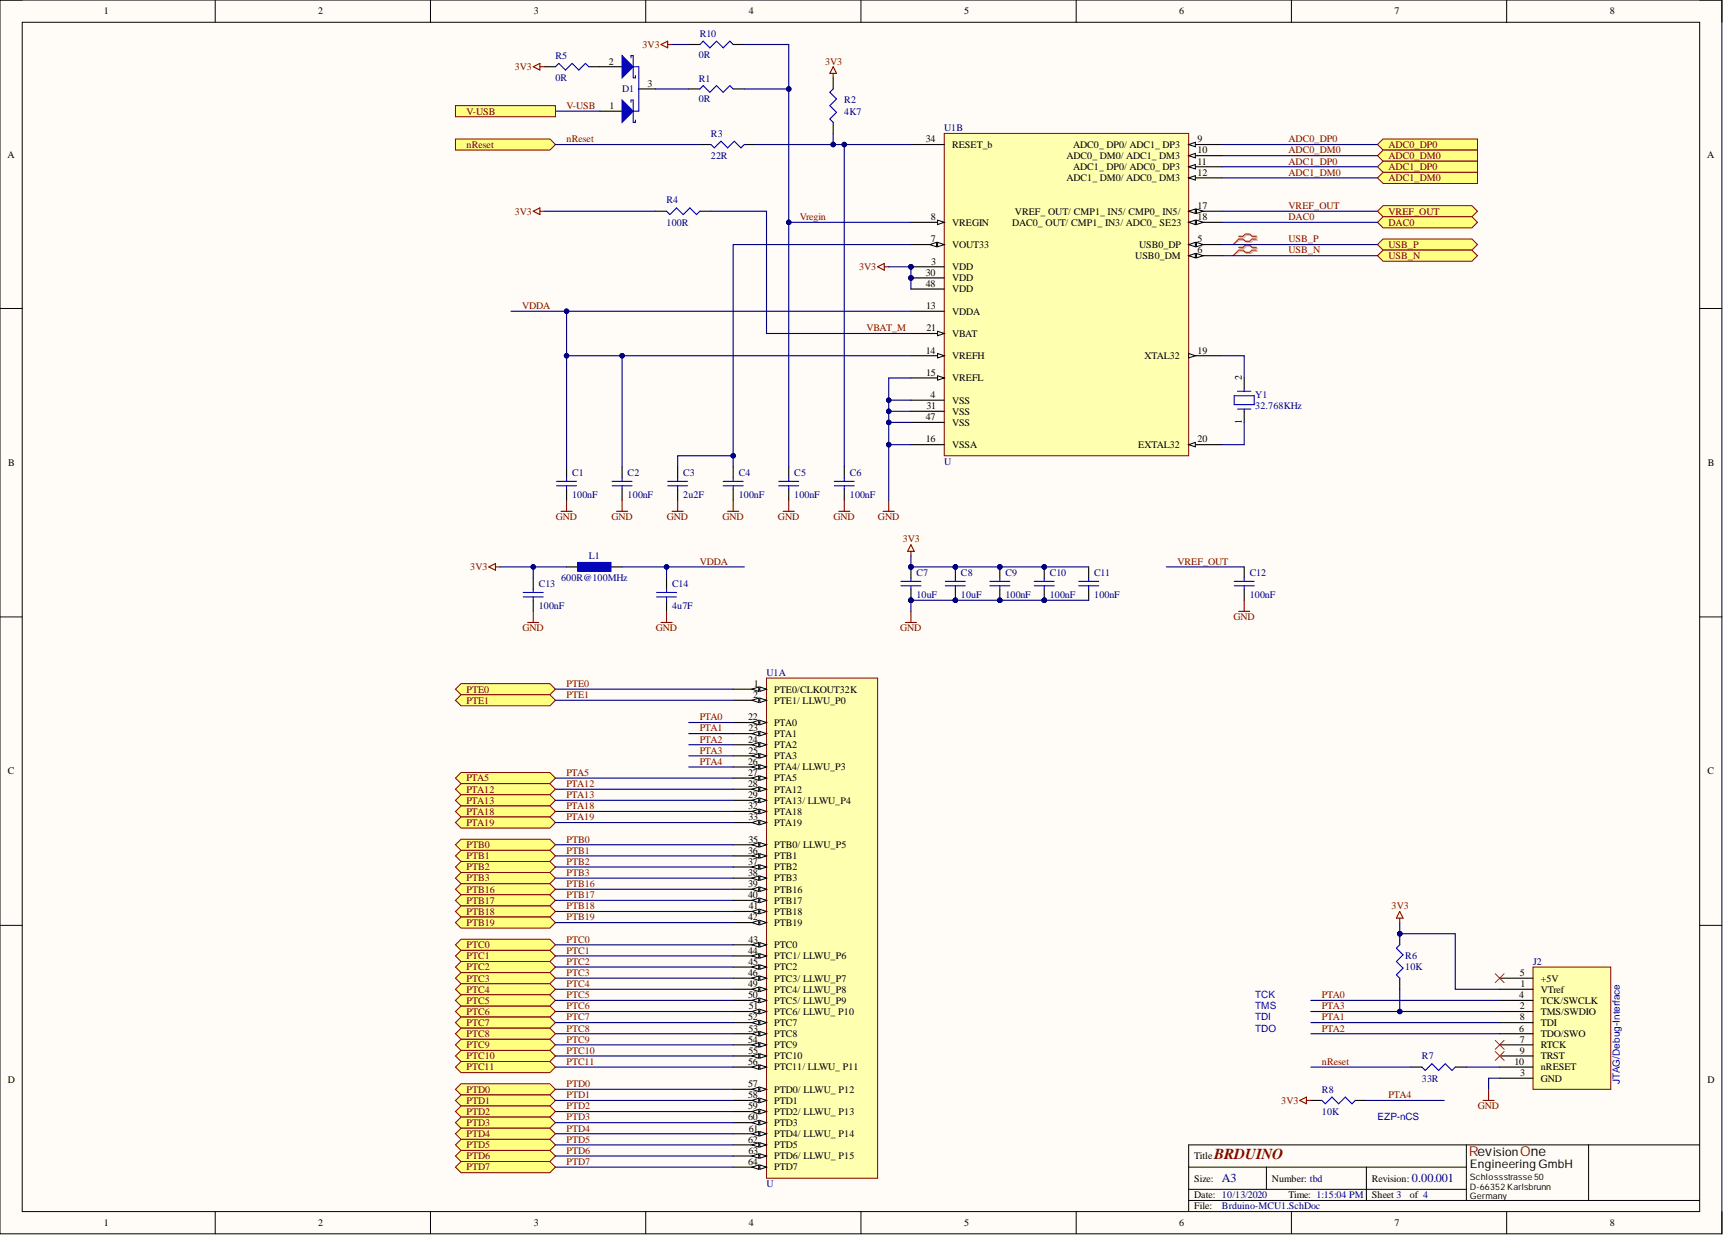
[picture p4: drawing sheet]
<svg xmlns="http://www.w3.org/2000/svg" width="393mm" height="282mm" viewBox="0 0 393 282" stroke-linecap="round" stroke-linejoin="round" font-family="sans-serif">
<defs><g id="words">
<text font-size="3.5" fill="#800000" x="277.2" y="264.6">BRDUINO</text>
<g font-size="3.1" fill="#f00">
<text x="335.4" y="263.9">Rev</text>
<text x="347" y="263.8">One</text>
</g>
<g font-size="2.8" fill="#000080">
<text x="279" y="269.8">A3</text>
<text x="322.3" y="269.8">0.00.001</text>
</g>
<g font-size="2.7">
<text x="340.8" y="263.9">ision</text>
<text x="335.5" y="266.5">Engineering GmbH</text>
</g>
<g font-size="2.3">
<text x="23.7" y="3.3">1</text>
<text x="72.6" y="3.3">2</text>
<text x="121.9" y="3.3">3</text>
<text x="170.9" y="3.3">4</text>
<text x="220.1" y="3.3">5</text>
<text x="269.2" y="3.3">6</text>
<text x="318.4" y="3.3">7</text>
<text x="367.5" y="3.3">8</text>
<text x="139" y="14.7">2</text>
<text x="147.9" y="19.8">3</text>
<text x="139.1" y="24.9">1</text>
<text x="1.7" y="35.9">A</text>
<text x="211.3" y="32.5">34</text>
<text x="217.3" y="33.7">RESET_b</text>
<text x="245" y="33.7">ADC0_ DP0/ ADC1_ DP3</text>
<text x="273.4" y="32.5">9</text>
<text x="273.4" y="35">10</text>
<text x="389.7" y="35.9">A</text>
<text x="243.5" y="36.3">ADC0_ DM0/ ADC1_ DM3</text>
<text x="243.5" y="41.4">ADC1_ DM0/ ADC0_ DM3</text>
<text x="245" y="38.8">ADC1_ DP0/ ADC0_ DP3</text>
<text x="273.4" y="37.6">11</text>
<text x="273.4" y="40.1">12</text>
<text x="273.4" y="47.7">17</text>
<text x="212.5" y="50.2">8</text>
<text x="217.3" y="51.5">VREGIN</text>
<text x="231" y="51.5">DAC0_ OUT/ CMP1_ IN3/ ADC0_ SE23</text>
<text x="231.7" y="49">VREF_ OUT/ CMP1_ IN5/ CMP0_ IN5/</text>
<text x="273.4" y="50.2">18</text>
<text x="212.5" y="55.3">7</text>
<text x="217.3" y="56.6">VOUT33</text>
<text x="259.2" y="59.1">USB0_DM</text>
<text x="260" y="56.6">USB0_DP</text>
<text x="273.4" y="55.3">5</text>
<text x="273.4" y="57.8">6</text>
<text x="211.3" y="62.9">30</text>
<text x="211.3" y="65.5">48</text>
<text x="212.6" y="60.4">3</text>
<text x="217.3" y="61.7">VDD</text>
<text x="217.3" y="64.2">VDD</text>
<text x="211.4" y="70.5">13</text>
<text x="217.3" y="71.8">VDDA</text>
<text x="217.3" y="66.7">VDD</text>
<text x="211.5" y="75.6">21</text>
<text x="217.3" y="76.9">VBAT</text>
<text x="211.3" y="80.7">14</text>
<text x="217.3" y="81.9">VREFH</text>
<text x="261.3" y="81.9">XTAL32</text>
<text x="273.4" y="80.7">19</text>
<text x="211.4" y="85.8">15</text>
<text x="217.3" y="87">VREFL</text>
<text x="283.5" y="86.8" transform="rotate(-90 283.5 86.8)">2</text>
<text x="211.3" y="95.9">47</text>
<text x="211.5" y="93.4">31</text>
<text x="212.4" y="90.8">4</text>
<text x="217.3" y="92.1">VSS</text>
<text x="217.3" y="94.6">VSS</text>
<text x="211.3" y="101">16</text>
<text x="217.3" y="97.2">VSS</text>
<text x="273.4" y="101">20</text>
<text x="283.5" y="96.7" transform="rotate(-90 283.5 96.7)">1</text>
<text x="1.9" y="106.4">B</text>
<text x="217.3" y="102.2">VSSA</text>
<text x="259.9" y="102.2">EXTAL32</text>
<text x="389.9" y="106.4">B</text>
<text x="171.9" y="159.3">2</text>
<text x="172.1" y="156.8">1</text>
<text x="176.8" y="158.1">PTE0/CLKOUT32K</text>
<text x="176.8" y="160.6">PTE1/ LLWU_P0</text>
<text x="170.8" y="164.4">22</text>
<text x="170.8" y="166.9">23</text>
<text x="176.8" y="165.7">PTA0</text>
<text x="170.8" y="169.5">24</text>
<text x="170.8" y="172">25</text>
<text x="176.8" y="168.2">PTA1</text>
<text x="176.8" y="170.7">PTA2</text>
<text x="176.8" y="173.3">PTA3</text>
<text x="1.8" y="176.7">C</text>
<text x="170.8" y="174.5">26</text>
<text x="170.8" y="177.1">27</text>
<text x="170.8" y="179.6">28</text>
<text x="176.8" y="175.8">PTA4/ LLWU_P3</text>
<text x="176.8" y="178.3">PTA5</text>
<text x="389.8" y="176.7">C</text>
<text x="170.8" y="182.2">29</text>
<text x="170.8" y="184.7">32</text>
<text x="176.8" y="180.9">PTA12</text>
<text x="176.8" y="183.4">PTA13/ LLWU_P4</text>
<text x="176.8" y="186">PTA18</text>
<text x="170.8" y="187.2">33</text>
<text x="176.8" y="188.5">PTA19</text>
<text x="170.8" y="194.8">36</text>
<text x="170.8" y="197.4">37</text>
<text x="170.8" y="192.3">35</text>
<text x="176.8" y="193.6">PTB0/ LLWU_P5</text>
<text x="176.8" y="196.1">PTB1</text>
<text x="170.8" y="199.9">38</text>
<text x="170.8" y="202.4">39</text>
<text x="176.8" y="198.6">PTB2</text>
<text x="176.8" y="201.2">PTB3</text>
<text x="176.8" y="203.7">PTB16</text>
<text x="170.8" y="205">40</text>
<text x="170.9" y="207.5">41</text>
<text x="176.8" y="206.3">PTB17</text>
<text x="176.8" y="208.8">PTB18</text>
<text x="170.8" y="210.1">42</text>
<text x="170.8" y="215.1">43</text>
<text x="176.8" y="211.3">PTB19</text>
<text x="170.8" y="217.7">44</text>
<text x="170.8" y="220.2">45</text>
<text x="176.8" y="216.4">PTC0</text>
<text x="176.8" y="218.9">PTC1/ LLWU_P6</text>
<text x="176.8" y="221.5">PTC2</text>
<text x="170.8" y="222.7">46</text>
<text x="170.8" y="225.3">49</text>
<text x="170.8" y="227.8">50</text>
<text x="176.8" y="224">PTC3/ LLWU_P7</text>
<text x="176.8" y="226.5">PTC4/ LLWU_P8</text>
<text x="346.9" y="227.8">4</text>
<text x="346.9" y="222.7">5</text>
<text x="347.1" y="225.3">1</text>
<text x="351.8" y="226.5">VTref</text>
<text x="351.8" y="224">+5V</text>
<text x="170.8" y="232.9">52</text>
<text x="170.9" y="230.4">51</text>
<text x="176.8" y="229.1">PTC5/ LLWU_P9</text>
<text x="176.8" y="231.6">PTC6/ LLWU_ P10</text>
<text x="346.9" y="230.4">2</text>
<text x="346.9" y="232.9">8</text>
<text x="351.8" y="231.6">TMS/SWDIO</text>
<text x="351.8" y="229.1">TCK/SWCLK</text>
<text x="170.8" y="238">54</text>
<text x="170.8" y="235.4">53</text>
<text x="176.8" y="234.2">PTC7</text>
<text x="176.8" y="236.7">PTC8</text>
<text x="176.8" y="239.2">PTC9</text>
<text x="346.9" y="235.4">6</text>
<text x="346.9" y="238">7</text>
<text x="351.8" y="236.7">TDO/SWO</text>
<text x="351.8" y="239.2">RTCK</text>
<text x="351.8" y="234.2">TDI</text>
<text x="170.8" y="243">56</text>
<text x="170.8" y="240.5">55</text>
<text x="176.8" y="241.8">PTC10</text>
<text x="176.8" y="244.3">PTC11/ LLWU_ P11</text>
<text x="345.8" y="243">10</text>
<text x="346.9" y="240.5">9</text>
<text x="347" y="245.6">3</text>
<text x="351.8" y="241.8">TRST</text>
<text x="351.8" y="244.3">nRESET</text>
<text x="1.8" y="247.2">D</text>
<text x="170.8" y="248.1">57</text>
<text x="170.8" y="250.6">58</text>
<text x="176.8" y="249.4">PTD0/ LLWU_ P12</text>
<text x="176.8" y="251.9">PTD1</text>
<text x="351.8" y="246.8">GND</text>
<text x="389.8" y="247.2">D</text>
<text x="170.8" y="253.2">59</text>
<text x="170.8" y="255.7">60</text>
<text x="176.8" y="254.5">PTD2/ LLWU_ P13</text>
<text x="176.8" y="257">PTD3</text>
<text x="170.8" y="260.8">62</text>
<text x="170.8" y="263.3">63</text>
<text x="170.9" y="258.3">61</text>
<text x="176.8" y="259.5">PTD4/ LLWU_ P14</text>
<text x="176.8" y="262.1">PTD5</text>
<text x="170.8" y="265.9">64</text>
<text x="176.8" y="264.6">PTD6/ LLWU_ P15</text>
<text x="176.8" y="267.1">PTD7</text>
<text x="272.6" y="264.6">Title</text>
<text x="272.6" y="269.7">Size:</text>
<text x="290.4" y="269.7">Number: tbd</text>
<text x="313.2" y="269.7">Revision:</text>
<text x="272.6" y="273.5">Date: 10/13/2020</text>
<text x="294.2" y="273.5">Time: 1:15:04 PM</text>
<text x="313.2" y="273.5">Sheet 3</text>
<text x="321.8" y="273.5">of 4</text>
<text x="23.7" y="279.8">1</text>
<text x="72.6" y="279.8">2</text>
<text x="121.9" y="279.8">3</text>
<text x="170.9" y="279.8">4</text>
<text x="220.1" y="279.8">5</text>
<text x="269.2" y="279.8">6</text>
<text x="272.6" y="276">File:</text>
<text x="318.4" y="279.8">7</text>
<text x="367.5" y="279.8">8</text>
</g>
<g font-size="2.3" fill="#800000">
<text x="146.7" y="10.9">3V3</text>
<text x="117.5" y="16">3V3</text>
<text x="188.3" y="14.7">3V3</text>
<text x="106.5" y="26.1">V-USB</text>
<text x="129.3" y="24.9">V-USB</text>
<text x="106.5" y="33.7">nReset</text>
<text x="129.3" y="32.5">nReset</text>
<text x="294.2" y="32.5">ADC0_DP0</text>
<text x="294.2" y="35">ADC0_DM0</text>
<text x="317" y="33.7">ADC0_DP0</text>
<text x="294.2" y="37.6">ADC1_DP0</text>
<text x="294.2" y="40.1">ADC1_DM0</text>
<text x="317" y="36.3">ADC0_DM0</text>
<text x="317" y="38.8">ADC1_DP0</text>
<text x="317" y="41.4">ADC1_DM0</text>
<text x="294.2" y="47.7">VREF_OUT</text>
<text x="117.5" y="49">3V3</text>
<text x="182.6" y="50.2">Vregin</text>
<text x="294.2" y="50.2">DAC0</text>
<text x="317" y="49">VREF_OUT</text>
<text x="317" y="51.5">DAC0</text>
<text x="294.2" y="55.3">USB_P</text>
<text x="294.2" y="57.8">USB_N</text>
<text x="317" y="56.6">USB_P</text>
<text x="317" y="59.1">USB_N</text>
<text x="196.1" y="61.7">3V3</text>
<text x="119.2" y="70.5">VDDA</text>
<text x="197.8" y="75.6">VBAT_M</text>
<text x="126.9" y="118.7">GND</text>
<text x="139.6" y="118.7">GND</text>
<text x="152.2" y="118.7">GND</text>
<text x="164.9" y="118.7">GND</text>
<text x="177.6" y="118.7">GND</text>
<text x="190.3" y="118.7">GND</text>
<text x="200.4" y="118.7">GND</text>
<text x="206.1" y="123.8">3V3</text>
<text x="107.4" y="130.1">3V3</text>
<text x="159.8" y="128.9">VDDA</text>
<text x="268.8" y="128.9">VREF_OUT</text>
<text x="281.6" y="141.6">GND</text>
<text x="119.3" y="144.1">GND</text>
<text x="149.7" y="144.1">GND</text>
<text x="205.5" y="144.1">GND</text>
<text x="106.5" y="158.1">PTE0</text>
<text x="106.5" y="160.6">PTE1</text>
<text x="129.3" y="156.8">PTE0</text>
<text x="129.3" y="159.3">PTE1</text>
<text x="159.8" y="164.4">PTA0</text>
<text x="159.8" y="166.9">PTA1</text>
<text x="159.8" y="169.5">PTA2</text>
<text x="159.8" y="172">PTA3</text>
<text x="106.5" y="178.3">PTA5</text>
<text x="129.3" y="177.1">PTA5</text>
<text x="129.3" y="179.6">PTA12</text>
<text x="159.8" y="174.5">PTA4</text>
<text x="106.5" y="180.9">PTA12</text>
<text x="106.5" y="183.4">PTA13</text>
<text x="106.5" y="186">PTA18</text>
<text x="129.3" y="182.2">PTA13</text>
<text x="129.3" y="184.7">PTA18</text>
<text x="106.5" y="188.5">PTA19</text>
<text x="129.3" y="187.2">PTA19</text>
<text x="106.5" y="193.6">PTB0</text>
<text x="106.5" y="196.1">PTB1</text>
<text x="129.3" y="192.3">PTB0</text>
<text x="129.3" y="194.8">PTB1</text>
<text x="129.3" y="197.4">PTB2</text>
<text x="106.5" y="198.6">PTB2</text>
<text x="106.5" y="201.2">PTB3</text>
<text x="106.5" y="203.7">PTB16</text>
<text x="129.3" y="199.9">PTB3</text>
<text x="129.3" y="202.4">PTB16</text>
<text x="106.5" y="206.3">PTB17</text>
<text x="106.5" y="208.8">PTB18</text>
<text x="129.3" y="205">PTB17</text>
<text x="129.3" y="207.5">PTB18</text>
<text x="317.7" y="207.5">3V3</text>
<text x="106.5" y="211.3">PTB19</text>
<text x="129.3" y="210.1">PTB19</text>
<text x="129.3" y="215.1">PTC0</text>
<text x="106.5" y="216.4">PTC0</text>
<text x="106.5" y="218.9">PTC1</text>
<text x="106.5" y="221.5">PTC2</text>
<text x="129.3" y="217.7">PTC1</text>
<text x="129.3" y="220.2">PTC2</text>
<text x="106.5" y="224">PTC3</text>
<text x="106.5" y="226.5">PTC4</text>
<text x="129.3" y="222.7">PTC3</text>
<text x="129.3" y="225.3">PTC4</text>
<text x="129.3" y="227.8">PTC5</text>
<text x="301.8" y="227.8">PTA0</text>
<text x="106.5" y="231.6">PTC6</text>
<text x="106.5" y="229.1">PTC5</text>
<text x="129.3" y="232.9">PTC7</text>
<text x="129.3" y="230.4">PTC6</text>
<text x="301.8" y="232.9">PTA1</text>
<text x="301.8" y="230.4">PTA3</text>
<text x="106.5" y="234.2">PTC7</text>
<text x="106.5" y="236.7">PTC8</text>
<text x="106.5" y="239.2">PTC9</text>
<text x="129.3" y="235.4">PTC8</text>
<text x="129.3" y="238">PTC9</text>
<text x="301.8" y="235.4">PTA2</text>
<text x="106.5" y="241.8">PTC10</text>
<text x="106.5" y="244.3">PTC11</text>
<text x="129.3" y="240.5">PTC10</text>
<text x="129.3" y="243">PTC11</text>
<text x="301.8" y="243">nReset</text>
<text x="106.5" y="249.4">PTD0</text>
<text x="106.5" y="251.9">PTD1</text>
<text x="129.3" y="248.1">PTD0</text>
<text x="129.3" y="250.6">PTD1</text>
<text x="292.5" y="251.9">3V3</text>
<text x="317" y="250.6">PTA4</text>
<text x="106.5" y="254.5">PTD2</text>
<text x="106.5" y="257">PTD3</text>
<text x="129.3" y="253.2">PTD2</text>
<text x="129.3" y="255.7">PTD3</text>
<text x="337.4" y="253.2">GND</text>
<text x="106.5" y="259.5">PTD4</text>
<text x="106.5" y="262.1">PTD5</text>
<text x="129.3" y="258.3">PTD4</text>
<text x="129.3" y="260.8">PTD5</text>
<text x="129.3" y="263.3">PTD6</text>
<text x="106.5" y="264.6">PTD6</text>
<text x="106.5" y="267.1">PTD7</text>
<text x="129.3" y="265.9">PTD7</text>
</g>
<g font-size="2.3" fill="#000080">
<text x="159.8" y="8.4">R10</text>
<text x="126.8" y="13.5">R5</text>
<text x="159.5" y="13.2">0R</text>
<text x="126.8" y="18.5">0R</text>
<text x="142" y="21.1">D1</text>
<text x="159.5" y="23.3">0R</text>
<text x="159.5" y="18.8">R1</text>
<text x="192.7" y="23.6">R2</text>
<text x="192.7" y="26.1">4K7</text>
<text x="215.6" y="29.9">U1B</text>
<text x="162.3" y="31.2">R3</text>
<text x="162.3" y="36.3">22R</text>
<text x="152.2" y="46.4">R4</text>
<text x="152.2" y="51.5">100R</text>
<text x="286.6" y="93.4">32.768KHz</text>
<text x="286.6" y="90.8">Y1</text>
<text x="215.6" y="106">U</text>
<text x="130.6" y="113.7">100nF</text>
<text x="130.6" y="108.6">C1</text>
<text x="143.3" y="113.7">100nF</text>
<text x="143.3" y="108.6">C2</text>
<text x="156" y="113.7">2u2F</text>
<text x="156" y="108.6">C3</text>
<text x="168.6" y="113.7">100nF</text>
<text x="168.6" y="108.6">C4</text>
<text x="181.3" y="113.7">100nF</text>
<text x="181.3" y="108.6">C5</text>
<text x="194" y="113.7">100nF</text>
<text x="194" y="108.6">C6</text>
<text x="134.4" y="127.6">L1</text>
<text x="209.2" y="131.4">C7</text>
<text x="219.4" y="131.4">C8</text>
<text x="229.5" y="131.4">C9</text>
<text x="239.7" y="131.4">C10</text>
<text x="249.8" y="131.4">C11</text>
<text x="285.3" y="131.4">C12</text>
<text x="123" y="134">C13</text>
<text x="128.1" y="132.7">600R@100MHz</text>
<text x="153.4" y="134">C14</text>
<text x="209.2" y="136.5">10uF</text>
<text x="219.4" y="136.5">10uF</text>
<text x="229.5" y="136.5">100nF</text>
<text x="239.7" y="136.5">100nF</text>
<text x="249.8" y="136.5">100nF</text>
<text x="285.3" y="136.5">100nF</text>
<text x="123" y="139">100nF</text>
<text x="153.4" y="139">4u7F</text>
<text x="175" y="154.2">U1A</text>
<text x="320.8" y="221.5">10K</text>
<text x="320.8" y="218.9">R6</text>
<text x="350" y="220.2">J2</text>
<text x="324.6" y="241.8">R7</text>
<text x="301.8" y="249.4">R8</text>
<text x="324.6" y="246.8">33R</text>
<text x="301.8" y="254.5">10K</text>
<text x="175" y="270.9">U</text>
<text x="279" y="276">Brduino-MCU1.SchDoc</text>
</g>
<g font-size="2.3" fill="#00f">
<text x="286.6" y="227.8">TCK</text>
<text x="286.6" y="232.9">TDI</text>
<text x="286.6" y="230.4">TMS</text>
<text x="286.6" y="235.4">TDO</text>
<text x="369.8" y="247.4" transform="rotate(-90 369.8 247.4)">JTAG/Debug-Interface</text>
<text x="314.5" y="255.7">EZP-nCS</text>
</g>
<g font-size="2">
<text x="335.5" y="269.3">Schlossstrasse 50</text>
<text x="335.5" y="271.5">D-66352Karlsbrunn</text>
<text x="335.5" y="273.6">Germany</text>
</g>
</g></defs>
<path d="M0 0h393.1v281.6h-393.1z" fill-rule="evenodd" fill="#fffcf8"/>
<path d="M0 0h393.1v281.6h-393.1z" fill="none" stroke="#000" stroke-width=".23"/>
<path d="M5.1 5.1h382.9v271.4h-382.9z" fill-rule="evenodd" fill="#fffcf8"/>
<g fill="none" stroke="#000" stroke-width=".23">
<path d="M0 0h5.1M5.1 5.1h382.9v271.4h-382.9zM49.1 0v5.1M98.3 0v5.1M147.4 0v5.1M196.5 0v5.1M245.7 0v5.1M294.8 0v5.1M344 0v5.1M388 0h5.1v5.1M0 70.4h5.1M388 70.4h5.1"/>
<path d="M0 140.8h5.1M388 140.8h5.1M0 211.2h5.1M388 211.2h5.1M49.1 276.5v5.1M98.3 276.5v5.1M147.4 276.5v5.1M196.5 276.5v5.1M245.7 276.5v5.1M271.4 266.4h63.4M271.4 274h116.6M271.4 271.5h63.4"/>
<path d="M289.1 266.4v5.1M294.8 276.5v5.1M311.9 266.4v7.6M334.8 261.3v12.7M344 276.5v5.1M362.7 261.3v12.7M388 261.3h-116.6v15.2M393.1 276.5v5.1"/>
</g>
<path d="M299.3 251.2h2.5M309.4 251.2h2.5" fill="none" stroke="#000" stroke-width=".25"/>
<path d="M301.8 251.2l.8 .7 1.5-1.5 1.5 1.5 1.5-1.5 1.5 1.5 .8-.7" fill="none" stroke="#00f" stroke-width=".25"/>
<path d="M338.6 251.2h2.5M339.8 248.6v2.6" fill="none" stroke="#800000" stroke-width=".25"/>
<path d="M350 220.7h17.7v27.9h-17.7z" fill-rule="evenodd" fill="#ffffb0"/>
<path d="M350 220.7h17.7v27.9h-17.7z" fill="none" stroke="#800000" stroke-width=".23"/>
<path d="M342.4 225.8h7.6M342.4 230.9h7.6M342.4 228.3h7.6M342.4 223.3h7.6M342.4 235.9h7.6M342.4 238.5h7.6M342.4 233.4h7.6M342.4 246.1h7.6M342.4 241h7.6M342.4 243.5h7.6" fill="none" stroke="#000" stroke-width=".25"/>
<path d="M341.4 222.2l2 2.1M341.4 237.5l2 2M343.4 222.2l-2 2.1M343.4 237.5l-2 2" fill="none" stroke="#f00" stroke-width=".23"/>
<circle cx="319.5" cy="213.1" r=".51" fill="#000080"/>
<circle cx="319.5" cy="213.1" r=".51" fill="none" stroke="#000080" stroke-width=".23"/>
<path d="M319.5 213.1v2.5M319.5 223.3v2.5" fill="none" stroke="#000" stroke-width=".25"/>
<circle cx="319.5" cy="213.1" r=".51" fill="#000080"/>
<circle cx="319.5" cy="213.1" r=".51" fill="none" stroke="#000080" stroke-width=".23"/>
<path d="M319.5 215.6l-.7 .8 1.5 1.5-1.5 1.5 1.5 1.6-1.5 1.5 .7 .8M324.6 243.5l.8 .8 1.5-1.5 1.5 1.5 1.5-1.5 1.6 1.5 .7-.8" fill="none" stroke="#00f" stroke-width=".25"/>
<path d="M129.3 129.4h2.6M139.5 129.4h2.5M322.1 243.5h2.5M332.2 243.5h2.6" fill="none" stroke="#000" stroke-width=".25"/>
<path d="M319.5 208l.8 1.6h-1.5zM319.5 209.6v1M296.7 251.2l1.5-.8v1.5zM298.2 251.2h1.1" fill="none" stroke="#800000" stroke-width=".25"/>
<path d="M341.4 240l2 2M343.4 240l-2 2" fill="none" stroke="#f00" stroke-width=".23"/>
<path d="M131.9 128.4h7.6v2h-7.6z" fill-rule="evenodd" fill="#00f"/>
<path d="M139.7 110.9h4.6M139.7 109.9h4.6M142 109.1v.8M142 110.9v.7M119.4 135.2h4.6M119.4 136.2h4.6M121.7 134.5v.7M121.7 136.2v.8M131.9 128.4h7.6v2h-7.6z" fill="none" stroke="#00f" stroke-width=".25"/>
<path d="M142 106.6v2.5M142 111.6v2.6M121.7 131.9v2.6M121.7 137v2.5" fill="none" stroke="#000" stroke-width=".25"/>
<path d="M200.4 60.9l1.5-.8v1.6zM201.9 60.9h1M153.4 116.7h2.6M154.7 114.2v2.5" fill="none" stroke="#800000" stroke-width=".25"/>
<circle cx="228.2" cy="129.4" r=".51" fill="#000080"/>
<circle cx="228.2" cy="129.4" r=".51" fill="none" stroke="#000080" stroke-width=".23"/>
<circle cx="228.2" cy="137" r=".51" fill="#000080"/>
<circle cx="228.2" cy="137" r=".51" fill="none" stroke="#000080" stroke-width=".23"/>
<path d="M228.2 129.4v2.5" fill="none" stroke="#000" stroke-width=".25"/>
<circle cx="228.2" cy="129.4" r=".51" fill="#000080"/>
<circle cx="228.2" cy="129.4" r=".51" fill="none" stroke="#000080" stroke-width=".23"/>
<path d="M228.2 134.5v2.5" fill="none" stroke="#000" stroke-width=".25"/>
<circle cx="228.2" cy="137" r=".51" fill="#000080"/>
<circle cx="228.2" cy="137" r=".51" fill="none" stroke="#000080" stroke-width=".23"/>
<path d="M226 133.7h4.5M226 132.7h4.5M228.2 131.9v.8M228.2 133.7v.8" fill="none" stroke="#00f" stroke-width=".25"/>
<circle cx="238.4" cy="129.4" r=".51" fill="#000080"/>
<circle cx="238.4" cy="129.4" r=".51" fill="none" stroke="#000080" stroke-width=".23"/>
<circle cx="238.4" cy="137" r=".51" fill="#000080"/>
<circle cx="238.4" cy="137" r=".51" fill="none" stroke="#000080" stroke-width=".23"/>
<path d="M238.4 129.4v2.5" fill="none" stroke="#000" stroke-width=".25"/>
<circle cx="238.4" cy="129.4" r=".51" fill="#000080"/>
<circle cx="238.4" cy="129.4" r=".51" fill="none" stroke="#000080" stroke-width=".23"/>
<path d="M238.4 134.5v2.5" fill="none" stroke="#000" stroke-width=".25"/>
<circle cx="238.4" cy="137" r=".51" fill="#000080"/>
<circle cx="238.4" cy="137" r=".51" fill="none" stroke="#000080" stroke-width=".23"/>
<path d="M236.1 133.7h4.6M236.1 132.7h4.6M238.4 131.9v.8M238.4 133.7v.8M246.3 133.7h4.5M246.3 132.7h4.5M248.5 131.9v.8M248.5 133.7v.8" fill="none" stroke="#00f" stroke-width=".25"/>
<path d="M248.5 129.4v2.5M248.5 134.5v2.5" fill="none" stroke="#000" stroke-width=".25"/>
<circle cx="218.1" cy="129.4" r=".51" fill="#000080"/>
<circle cx="218.1" cy="129.4" r=".51" fill="none" stroke="#000080" stroke-width=".23"/>
<circle cx="218.1" cy="137" r=".51" fill="#000080"/>
<circle cx="218.1" cy="137" r=".51" fill="none" stroke="#000080" stroke-width=".23"/>
<path d="M218.1 129.4v2.5" fill="none" stroke="#000" stroke-width=".25"/>
<circle cx="218.1" cy="129.4" r=".51" fill="#000080"/>
<circle cx="218.1" cy="129.4" r=".51" fill="none" stroke="#000080" stroke-width=".23"/>
<path d="M218.1 134.5v2.5" fill="none" stroke="#000" stroke-width=".25"/>
<circle cx="218.1" cy="137" r=".51" fill="#000080"/>
<circle cx="218.1" cy="137" r=".51" fill="none" stroke="#000080" stroke-width=".23"/>
<path d="M215.8 133.7h4.6M215.8 132.7h4.6M218.1 131.9v.8M218.1 133.7v.8" fill="none" stroke="#00f" stroke-width=".25"/>
<circle cx="208" cy="129.4" r=".51" fill="#000080"/>
<circle cx="208" cy="129.4" r=".51" fill="none" stroke="#000080" stroke-width=".23"/>
<circle cx="208" cy="137" r=".51" fill="#000080"/>
<circle cx="208" cy="137" r=".51" fill="none" stroke="#000080" stroke-width=".23"/>
<path d="M208 129.4v2.5" fill="none" stroke="#000" stroke-width=".25"/>
<circle cx="208" cy="129.4" r=".51" fill="#000080"/>
<circle cx="208" cy="129.4" r=".51" fill="none" stroke="#000080" stroke-width=".23"/>
<path d="M208 134.5v2.5" fill="none" stroke="#000" stroke-width=".25"/>
<circle cx="208" cy="137" r=".51" fill="#000080"/>
<circle cx="208" cy="137" r=".51" fill="none" stroke="#000080" stroke-width=".23"/>
<path d="M205.7 133.7h4.5M205.7 132.7h4.5M208 131.9v.8M208 133.7v.8" fill="none" stroke="#00f" stroke-width=".25"/>
<path d="M208 124.3l.7 1.5h-1.5zM208 125.8v1.1" fill="none" stroke="#800000" stroke-width=".25"/>
<path d="M104 31.7h21.5l1.3 1.3-1.3 1.3h-21.5z" fill-rule="evenodd" fill="#ffff80"/>
<path d="M104 31.7h21.5l1.3 1.3-1.3 1.3h-21.5z" fill="none" stroke="#800000" stroke-width=".23"/>
<g fill="none" stroke="#000" stroke-width=".25">
<path d="M190.2 17.8v2.5M136.9 25.4h5.1M145.8 20.3h3.8M157.2 20.3h2.6M159.8 33h2.5M167.4 20.3h2.5M169.9 33h2.6M190.2 27.9v2.6M149.6 48.2h2.6M159.8 48.2h2.5M154.7 106.6v2.5M154.7 111.6v2.6"/>
<path d="M167.4 106.6v2.5M167.4 111.6v2.6M180.1 106.6v2.5M180.1 111.6v2.6M192.7 106.6v2.5M192.7 111.6v2.6"/>
</g>
<g fill="none" stroke="#00f" stroke-width=".25">
<path d="M159.8 20.3l.7-.8 1.6 1.6 1.5-1.6 1.5 1.6 1.5-1.6 .8 .8M162.3 33l.8 .7 1.5-1.5 1.5 1.5 1.5-1.5 1.6 1.5 .7-.7M190.2 20.3l-.8 .8 1.6 1.5-1.6 1.5 1.6 1.5-1.6 1.6 .8 .7M152.2 48.2l.7 .8 1.5-1.6 1.6 1.6 1.5-1.6 1.5 1.6 .8-.8M152.4 110.9h4.6M152.4 109.9h4.6M154.7 109.1v.8M154.7 110.9v.7M165.1 110.9h4.6M165.1 109.9h4.6M167.4 109.1v.8M167.4 110.9v.7"/>
<path d="M177.8 110.9h4.5M177.8 109.9h4.5M180.1 109.1v.8M180.1 110.9v.7M190.5 110.9h4.5M190.5 109.9h4.5M192.7 109.1v.8M192.7 110.9v.7"/>
</g>
<path d="M190.2 15.2l.8 1.6h-1.6zM190.2 16.8v1M121.7 48.2l1.6-.8v1.6zM123.3 48.2h1M128.1 116.7h2.5M129.3 114.2v2.5M140.8 116.7h2.5M142 114.2v2.5M166.1 116.7h2.5M167.4 114.2v2.5M121.7 139.5v2.6M120.5 142.1h2.5" fill="none" stroke="#800000" stroke-width=".25"/>
<path d="M142 22.8l2.6 2.6-2.6 2.5z" fill="#00f"/>
<path d="M144.6 15.2h1.2v10.2h-1.2M142 22.8l2.6 2.6-2.6 2.5zM144 23.3v-.5h.6v5.1h.5v-.5" fill="none" stroke="#00f" stroke-width=".25"/>
<path d="M136.9 15.2h5.1" fill="none" stroke="#000" stroke-width=".25"/>
<path d="M142 12.7l2.6 2.5-2.6 2.6z" fill="#00f"/>
<path d="M142 12.7l2.6 2.5-2.6 2.6zM144 13.2v-.5h.6v5.1h.5v-.5" fill="none" stroke="#00f" stroke-width=".25"/>
<path d="M104 24.1h22.8v2.5h-22.8z" fill-rule="evenodd" fill="#ffff80"/>
<path d="M104 24.1h22.8v2.5h-22.8z" fill="none" stroke="#800000" stroke-width=".23"/>
<path d="M178.8 116.7h2.5M180.1 114.2v2.5M191.5 116.7h2.5M192.7 114.2v2.5M201.6 116.7h2.6M202.9 114.2v2.5M111.6 129.4l1.5-.8v1.5zM113.1 129.4h1M152.2 139.5v2.6M208 139.5v2.6M150.9 142.1h2.5M206.7 142.1h2.5" fill="none" stroke="#800000" stroke-width=".25"/>
<path d="M129.3 106.6v2.5M129.3 111.6v2.6M152.2 131.9v2.6M152.2 137v2.5" fill="none" stroke="#000" stroke-width=".25"/>
<path d="M127.1 110.9h4.5M127.1 109.9h4.5M129.3 109.1v.8M129.3 110.9v.7M149.9 135.2h4.5M149.9 136.2h4.5M152.2 134.5v.7M152.2 136.2v.8" fill="none" stroke="#00f" stroke-width=".25"/>
<path d="M105.2 156h20.3l1.3 1.3-1.3 1.3h-20.3l-1.2-1.3z" fill-rule="evenodd" fill="#ffff80"/>
<path d="M105.2 156h20.3l1.3 1.3-1.3 1.3h-20.3l-1.2-1.3z" fill="none" stroke="#800000" stroke-width=".23"/>
<path d="M105.2 158.6h20.3l1.3 1.2-1.3 1.3h-20.3l-1.2-1.3z" fill-rule="evenodd" fill="#ffff80"/>
<path d="M105.2 158.6h20.3l1.3 1.2-1.3 1.3h-20.3l-1.2-1.3z" fill="none" stroke="#800000" stroke-width=".23"/>
<path d="M105.2 176.3h20.3l1.3 1.3-1.3 1.3h-20.3l-1.2-1.3z" fill-rule="evenodd" fill="#ffff80"/>
<path d="M105.2 176.3h20.3l1.3 1.3-1.3 1.3h-20.3l-1.2-1.3z" fill="none" stroke="#800000" stroke-width=".23"/>
<path d="M105.2 178.9h20.3l1.3 1.2-1.3 1.3h-20.3l-1.2-1.3z" fill-rule="evenodd" fill="#ffff80"/>
<path d="M105.2 178.9h20.3l1.3 1.2-1.3 1.3h-20.3l-1.2-1.3z" fill="none" stroke="#800000" stroke-width=".23"/>
<path d="M105.2 181.4h20.3l1.3 1.3-1.3 1.2h-20.3l-1.2-1.2z" fill-rule="evenodd" fill="#ffff80"/>
<path d="M105.2 181.4h20.3l1.3 1.3-1.3 1.2h-20.3l-1.2-1.2z" fill="none" stroke="#800000" stroke-width=".23"/>
<path d="M105.2 183.9h20.3l1.3 1.3-1.3 1.3h-20.3l-1.2-1.3z" fill-rule="evenodd" fill="#ffff80"/>
<path d="M105.2 183.9h20.3l1.3 1.3-1.3 1.3h-20.3l-1.2-1.3z" fill="none" stroke="#800000" stroke-width=".23"/>
<path d="M105.2 186.5h20.3l1.3 1.2-1.3 1.3h-20.3l-1.2-1.3z" fill-rule="evenodd" fill="#ffff80"/>
<path d="M105.2 186.5h20.3l1.3 1.2-1.3 1.3h-20.3l-1.2-1.3z" fill="none" stroke="#800000" stroke-width=".23"/>
<path d="M105.2 191.5h20.3l1.3 1.3-1.3 1.3h-20.3l-1.2-1.3z" fill-rule="evenodd" fill="#ffff80"/>
<path d="M105.2 191.5h20.3l1.3 1.3-1.3 1.3h-20.3l-1.2-1.3z" fill="none" stroke="#800000" stroke-width=".23"/>
<path d="M105.2 194.1h20.3l1.3 1.2-1.3 1.3h-20.3l-1.2-1.3z" fill-rule="evenodd" fill="#ffff80"/>
<path d="M105.2 194.1h20.3l1.3 1.2-1.3 1.3h-20.3l-1.2-1.3z" fill="none" stroke="#800000" stroke-width=".23"/>
<path d="M105.2 196.6h20.3l1.3 1.3-1.3 1.3h-20.3l-1.2-1.3z" fill-rule="evenodd" fill="#ffff80"/>
<path d="M105.2 196.6h20.3l1.3 1.3-1.3 1.3h-20.3l-1.2-1.3z" fill="none" stroke="#800000" stroke-width=".23"/>
<path d="M105.2 199.2h20.3l1.3 1.2-1.3 1.3h-20.3l-1.2-1.3z" fill-rule="evenodd" fill="#ffff80"/>
<path d="M105.2 199.2h20.3l1.3 1.2-1.3 1.3h-20.3l-1.2-1.3z" fill="none" stroke="#800000" stroke-width=".23"/>
<path d="M105.2 201.7h20.3l1.3 1.3-1.3 1.2h-20.3l-1.2-1.2z" fill-rule="evenodd" fill="#ffff80"/>
<path d="M105.2 201.7h20.3l1.3 1.3-1.3 1.2h-20.3l-1.2-1.2z" fill="none" stroke="#800000" stroke-width=".23"/>
<path d="M105.2 204.2h20.3l1.3 1.3-1.3 1.3h-20.3l-1.2-1.3z" fill-rule="evenodd" fill="#ffff80"/>
<path d="M105.2 204.2h20.3l1.3 1.3-1.3 1.3h-20.3l-1.2-1.3z" fill="none" stroke="#800000" stroke-width=".23"/>
<path d="M105.2 206.8h20.3l1.3 1.2-1.3 1.3h-20.3l-1.2-1.3z" fill-rule="evenodd" fill="#ffff80"/>
<path d="M105.2 206.8h20.3l1.3 1.2-1.3 1.3h-20.3l-1.2-1.3z" fill="none" stroke="#800000" stroke-width=".23"/>
<path d="M105.2 209.3h20.3l1.3 1.3-1.3 1.2h-20.3l-1.2-1.2z" fill-rule="evenodd" fill="#ffff80"/>
<path d="M105.2 209.3h20.3l1.3 1.3-1.3 1.2h-20.3l-1.2-1.2z" fill="none" stroke="#800000" stroke-width=".23"/>
<path d="M105.2 214.4h20.3l1.3 1.2-1.3 1.3h-20.3l-1.2-1.3z" fill-rule="evenodd" fill="#ffff80"/>
<path d="M105.2 214.4h20.3l1.3 1.2-1.3 1.3h-20.3l-1.2-1.3z" fill="none" stroke="#800000" stroke-width=".23"/>
<path d="M105.2 216.9h20.3l1.3 1.3-1.3 1.2h-20.3l-1.2-1.2z" fill-rule="evenodd" fill="#ffff80"/>
<path d="M105.2 216.9h20.3l1.3 1.3-1.3 1.2h-20.3l-1.2-1.2z" fill="none" stroke="#800000" stroke-width=".23"/>
<path d="M105.2 219.4h20.3l1.3 1.3-1.3 1.3h-20.3l-1.2-1.3z" fill-rule="evenodd" fill="#ffff80"/>
<path d="M105.2 219.4h20.3l1.3 1.3-1.3 1.3h-20.3l-1.2-1.3z" fill="none" stroke="#800000" stroke-width=".23"/>
<path d="M105.2 222h20.3l1.3 1.3-1.3 1.2h-20.3l-1.2-1.2z" fill-rule="evenodd" fill="#ffff80"/>
<path d="M105.2 222h20.3l1.3 1.3-1.3 1.2h-20.3l-1.2-1.2z" fill="none" stroke="#800000" stroke-width=".23"/>
<path d="M105.2 229.6h20.3l1.3 1.3-1.3 1.2h-20.3l-1.2-1.2z" fill-rule="evenodd" fill="#ffff80"/>
<path d="M105.2 229.6h20.3l1.3 1.3-1.3 1.2h-20.3l-1.2-1.2z" fill="none" stroke="#800000" stroke-width=".23"/>
<path d="M105.2 232.1h20.3l1.3 1.3-1.3 1.3h-20.3l-1.2-1.3z" fill-rule="evenodd" fill="#ffff80"/>
<path d="M105.2 232.1h20.3l1.3 1.3-1.3 1.3h-20.3l-1.2-1.3z" fill="none" stroke="#800000" stroke-width=".23"/>
<path d="M105.2 234.7h20.3l1.3 1.2-1.3 1.3h-20.3l-1.2-1.3z" fill-rule="evenodd" fill="#ffff80"/>
<path d="M105.2 234.7h20.3l1.3 1.2-1.3 1.3h-20.3l-1.2-1.3z" fill="none" stroke="#800000" stroke-width=".23"/>
<path d="M105.2 237.2h20.3l1.3 1.3-1.3 1.2h-20.3l-1.2-1.2z" fill-rule="evenodd" fill="#ffff80"/>
<path d="M105.2 237.2h20.3l1.3 1.3-1.3 1.2h-20.3l-1.2-1.2z" fill="none" stroke="#800000" stroke-width=".23"/>
<path d="M105.2 239.7h20.3l1.3 1.3-1.3 1.3h-20.3l-1.2-1.3z" fill-rule="evenodd" fill="#ffff80"/>
<path d="M105.2 239.7h20.3l1.3 1.3-1.3 1.3h-20.3l-1.2-1.3z" fill="none" stroke="#800000" stroke-width=".23"/>
<path d="M105.2 242.3h20.3l1.3 1.2-1.3 1.3h-20.3l-1.2-1.3z" fill-rule="evenodd" fill="#ffff80"/>
<path d="M105.2 242.3h20.3l1.3 1.2-1.3 1.3h-20.3l-1.2-1.3z" fill="none" stroke="#800000" stroke-width=".23"/>
<path d="M105.2 247.4h20.3l1.3 1.2-1.3 1.3h-20.3l-1.2-1.3z" fill-rule="evenodd" fill="#ffff80"/>
<path d="M105.2 247.4h20.3l1.3 1.2-1.3 1.3h-20.3l-1.2-1.3z" fill="none" stroke="#800000" stroke-width=".23"/>
<path d="M105.2 249.9h20.3l1.3 1.3-1.3 1.2h-20.3l-1.2-1.2z" fill-rule="evenodd" fill="#ffff80"/>
<path d="M105.2 249.9h20.3l1.3 1.3-1.3 1.2h-20.3l-1.2-1.2z" fill="none" stroke="#800000" stroke-width=".23"/>
<path d="M105.2 252.4h20.3l1.3 1.3-1.3 1.3h-20.3l-1.2-1.3z" fill-rule="evenodd" fill="#ffff80"/>
<path d="M105.2 252.4h20.3l1.3 1.3-1.3 1.3h-20.3l-1.2-1.3z" fill="none" stroke="#800000" stroke-width=".23"/>
<path d="M105.2 255h20.3l1.3 1.2-1.3 1.3h-20.3l-1.2-1.3z" fill-rule="evenodd" fill="#ffff80"/>
<path d="M105.2 255h20.3l1.3 1.2-1.3 1.3h-20.3l-1.2-1.3z" fill="none" stroke="#800000" stroke-width=".23"/>
<path d="M105.2 257.5h20.3l1.3 1.3-1.3 1.2h-20.3l-1.2-1.2z" fill-rule="evenodd" fill="#ffff80"/>
<path d="M105.2 257.5h20.3l1.3 1.3-1.3 1.2h-20.3l-1.2-1.2z" fill="none" stroke="#800000" stroke-width=".23"/>
<path d="M105.2 260h20.3l1.3 1.3-1.3 1.3h-20.3l-1.2-1.3z" fill-rule="evenodd" fill="#ffff80"/>
<path d="M105.2 260h20.3l1.3 1.3-1.3 1.3h-20.3l-1.2-1.3z" fill="none" stroke="#800000" stroke-width=".23"/>
<path d="M105.2 262.6h20.3l1.3 1.2-1.3 1.3h-20.3l-1.2-1.3z" fill-rule="evenodd" fill="#ffff80"/>
<path d="M105.2 262.6h20.3l1.3 1.2-1.3 1.3h-20.3l-1.2-1.3z" fill="none" stroke="#800000" stroke-width=".23"/>
<path d="M105.2 265.1h20.3l1.3 1.3-1.3 1.2h-20.3l-1.2-1.2z" fill-rule="evenodd" fill="#ffff80"/>
<path d="M105.2 265.1h20.3l1.3 1.3-1.3 1.2h-20.3l-1.2-1.2z" fill="none" stroke="#800000" stroke-width=".23"/>
<path d="M283 54.2h1l.5-.5h1.1l.5 .5h1M283 54.8h1l.5 .5h1.1l.5-.5h1M283 56.7h1l.5-.5h1.1l.5 .5h1M283 57.3h1l.5 .5h1.1l.5-.5h1" fill="none" stroke="#d0a19e" stroke-width=".25"/>
<path d="M283 54.8l-1.5 1M283 57.3l-1.5 1.1" fill="none" stroke="#d0a19e" stroke-width=".23"/>
<path d="M282.8 53.9h1l.5-.5h1l.5 .5h1M282.8 54.6h1l.5 .5h1l.5-.5h1M282.8 56.5h1l.5-.6h1l.5 .6h1M282.8 57.1h1l.5 .5h1l.5-.5h1" fill="none" stroke="#f00" stroke-width=".25"/>
<path d="M282.8 54.6l-1.3 1.2M282.8 57.1l-1.3 1.3" fill="none" stroke="#f00" stroke-width=".23"/>
<path d="M315.7 31.7h21.6v2.6h-21.6l-1.2-1.3z" fill-rule="evenodd" fill="#ffff80"/>
<path d="M315.7 31.7h21.6v2.6h-21.6l-1.2-1.3z" fill="none" stroke="#800000" stroke-width=".23"/>
<path d="M315.7 34.3h21.6v2.5h-21.6l-1.2-1.3z" fill-rule="evenodd" fill="#ffff80"/>
<path d="M315.7 34.3h21.6v2.5h-21.6l-1.2-1.3z" fill="none" stroke="#800000" stroke-width=".23"/>
<path d="M315.7 36.8h21.6v2.5h-21.6l-1.2-1.2z" fill-rule="evenodd" fill="#ffff80"/>
<path d="M315.7 36.8h21.6v2.5h-21.6l-1.2-1.2z" fill="none" stroke="#800000" stroke-width=".23"/>
<path d="M315.7 39.3h21.6v2.6h-21.6l-1.2-1.3z" fill-rule="evenodd" fill="#ffff80"/>
<path d="M315.7 39.3h21.6v2.6h-21.6l-1.2-1.3z" fill="none" stroke="#800000" stroke-width=".23"/>
<path d="M315.7 46.9h20.3l1.3 1.3-1.3 1.3h-20.3l-1.2-1.3z" fill-rule="evenodd" fill="#ffff80"/>
<path d="M315.7 46.9h20.3l1.3 1.3-1.3 1.3h-20.3l-1.2-1.3z" fill="none" stroke="#800000" stroke-width=".23"/>
<path d="M315.7 49.5h20.3l1.3 1.2-1.3 1.3h-20.3l-1.2-1.3z" fill-rule="evenodd" fill="#ffff80"/>
<path d="M315.7 49.5h20.3l1.3 1.2-1.3 1.3h-20.3l-1.2-1.3z" fill="none" stroke="#800000" stroke-width=".23"/>
<path d="M315.7 54.6h20.3l1.3 1.2-1.3 1.3h-20.3l-1.2-1.3z" fill-rule="evenodd" fill="#ffff80"/>
<path d="M315.7 54.6h20.3l1.3 1.2-1.3 1.3h-20.3l-1.2-1.3z" fill="none" stroke="#800000" stroke-width=".23"/>
<path d="M315.7 57.1h20.3l1.3 1.3-1.3 1.2h-20.3l-1.2-1.2z" fill-rule="evenodd" fill="#ffff80"/>
<path d="M315.7 57.1h20.3l1.3 1.3-1.3 1.2h-20.3l-1.2-1.2z" fill="none" stroke="#800000" stroke-width=".23"/>
<path d="M124.3 15.2h2.5M134.4 15.2h2.5M284 86.3v2.5M284 93.9v2.5M284 129.4v2.5M284 134.5v2.5" fill="none" stroke="#000" stroke-width=".25"/>
<path d="M126.8 15.2l.8-.7 1.5 1.5 1.5-1.5 1.5 1.5 1.6-1.5 .7 .7M281.8 90.3h4.5v2.1h-4.5zM282.5 89.3h3.1M282.5 93.4h3.1M284 88.8v.5M284 93.4v.5M281.8 133.7h4.5M281.8 132.7h4.5M284 131.9v.8M284 133.7v.8" fill="none" stroke="#00f" stroke-width=".25"/>
<path d="M121.7 15.2l1.6-.7v1.5zM123.3 15.2h1M282.8 139.5h2.5M284 137v2.5" fill="none" stroke="#800000" stroke-width=".25"/>
<path d="M175 154.8h25.4v114.1h-25.4z" fill-rule="evenodd" fill="#ffffb0"/>
<path d="M175 154.8h25.4v114.1h-25.4z" fill="none" stroke="#800000" stroke-width=".23"/>
<path d="M167.4 157.3h7.6" fill="none" stroke="#000" stroke-width=".25"/>
<path d="M173.5 156.8l1.5 .5-1.5 .5z" fill="#f8fcff"/>
<path d="M173.5 156.8l1.5 .5-1.5 .5z" fill="none" stroke="#000" stroke-width=".23"/>
<path d="M171.7 157.3l1.5-.5v1z" fill="#f8fcff"/>
<path d="M171.7 157.3l1.5-.5v1z" fill="none" stroke="#000" stroke-width=".23"/>
<path d="M167.4 159.8h7.6" fill="none" stroke="#000" stroke-width=".25"/>
<path d="M173.5 159.3l1.5 .5-1.5 .5z" fill="#f8fcff"/>
<path d="M173.5 159.3l1.5 .5-1.5 .5z" fill="none" stroke="#000" stroke-width=".23"/>
<path d="M171.7 159.8l1.5-.5v1z" fill="#f8fcff"/>
<path d="M171.7 159.8l1.5-.5v1z" fill="none" stroke="#000" stroke-width=".23"/>
<path d="M167.4 164.9h7.6" fill="none" stroke="#000" stroke-width=".25"/>
<path d="M173.5 164.4l1.5 .5-1.5 .5z" fill="#f8fcff"/>
<path d="M173.5 164.4l1.5 .5-1.5 .5z" fill="none" stroke="#000" stroke-width=".23"/>
<path d="M171.7 164.9l1.5-.5v1z" fill="#f8fcff"/>
<path d="M171.7 164.9l1.5-.5v1z" fill="none" stroke="#000" stroke-width=".23"/>
<path d="M167.4 167.4h7.6" fill="none" stroke="#000" stroke-width=".25"/>
<path d="M173.5 166.9l1.5 .5-1.5 .5z" fill="#f8fcff"/>
<path d="M173.5 166.9l1.5 .5-1.5 .5z" fill="none" stroke="#000" stroke-width=".23"/>
<path d="M171.7 167.4l1.5-.5v1z" fill="#f8fcff"/>
<path d="M171.7 167.4l1.5-.5v1z" fill="none" stroke="#000" stroke-width=".23"/>
<path d="M167.4 170h7.6" fill="none" stroke="#000" stroke-width=".25"/>
<path d="M173.5 169.5l1.5 .5-1.5 .5z" fill="#f8fcff"/>
<path d="M173.5 169.5l1.5 .5-1.5 .5z" fill="none" stroke="#000" stroke-width=".23"/>
<path d="M171.7 170l1.5-.5v1z" fill="#f8fcff"/>
<path d="M171.7 170l1.5-.5v1z" fill="none" stroke="#000" stroke-width=".23"/>
<path d="M167.4 172.5h7.6" fill="none" stroke="#000" stroke-width=".25"/>
<path d="M173.5 172l1.5 .5-1.5 .5z" fill="#f8fcff"/>
<path d="M173.5 172l1.5 .5-1.5 .5z" fill="none" stroke="#000" stroke-width=".23"/>
<path d="M171.7 172.5l1.5-.5v1z" fill="#f8fcff"/>
<path d="M171.7 172.5l1.5-.5v1z" fill="none" stroke="#000" stroke-width=".23"/>
<path d="M167.4 175.1h7.6" fill="none" stroke="#000" stroke-width=".25"/>
<path d="M173.5 174.5l1.5 .6-1.5 .5z" fill="#f8fcff"/>
<path d="M173.5 174.5l1.5 .6-1.5 .5z" fill="none" stroke="#000" stroke-width=".23"/>
<path d="M171.7 175.1l1.5-.6v1.1z" fill="#f8fcff"/>
<path d="M171.7 175.1l1.5-.6v1.1z" fill="none" stroke="#000" stroke-width=".23"/>
<path d="M167.4 177.6h7.6" fill="none" stroke="#000" stroke-width=".25"/>
<path d="M173.5 177.1l1.5 .5-1.5 .5z" fill="#f8fcff"/>
<path d="M173.5 177.1l1.5 .5-1.5 .5z" fill="none" stroke="#000" stroke-width=".23"/>
<path d="M171.7 177.6l1.5-.5v1z" fill="#f8fcff"/>
<path d="M171.7 177.6l1.5-.5v1z" fill="none" stroke="#000" stroke-width=".23"/>
<path d="M167.4 180.1h7.6" fill="none" stroke="#000" stroke-width=".25"/>
<path d="M173.5 179.6l1.5 .5-1.5 .5z" fill="#f8fcff"/>
<path d="M173.5 179.6l1.5 .5-1.5 .5z" fill="none" stroke="#000" stroke-width=".23"/>
<path d="M171.7 180.1l1.5-.5v1z" fill="#f8fcff"/>
<path d="M171.7 180.1l1.5-.5v1z" fill="none" stroke="#000" stroke-width=".23"/>
<path d="M167.4 182.7h7.6" fill="none" stroke="#000" stroke-width=".25"/>
<path d="M173.5 182.2l1.5 .5-1.5 .5z" fill="#f8fcff"/>
<path d="M173.5 182.2l1.5 .5-1.5 .5z" fill="none" stroke="#000" stroke-width=".23"/>
<path d="M171.7 182.7l1.5-.5v1z" fill="#f8fcff"/>
<path d="M171.7 182.7l1.5-.5v1z" fill="none" stroke="#000" stroke-width=".23"/>
<path d="M167.4 185.2h7.6" fill="none" stroke="#000" stroke-width=".25"/>
<path d="M173.5 184.7l1.5 .5-1.5 .5z" fill="#f8fcff"/>
<path d="M173.5 184.7l1.5 .5-1.5 .5z" fill="none" stroke="#000" stroke-width=".23"/>
<path d="M171.7 185.2l1.5-.5v1z" fill="#f8fcff"/>
<path d="M171.7 185.2l1.5-.5v1z" fill="none" stroke="#000" stroke-width=".23"/>
<path d="M167.4 187.7h7.6" fill="none" stroke="#000" stroke-width=".25"/>
<path d="M173.5 187.2l1.5 .5-1.5 .5z" fill="#f8fcff"/>
<path d="M173.5 187.2l1.5 .5-1.5 .5z" fill="none" stroke="#000" stroke-width=".23"/>
<path d="M171.7 187.7l1.5-.5v1z" fill="#f8fcff"/>
<path d="M171.7 187.7l1.5-.5v1z" fill="none" stroke="#000" stroke-width=".23"/>
<path d="M167.4 192.8h7.6" fill="none" stroke="#000" stroke-width=".25"/>
<path d="M173.5 192.3l1.5 .5-1.5 .5z" fill="#f8fcff"/>
<path d="M173.5 192.3l1.5 .5-1.5 .5z" fill="none" stroke="#000" stroke-width=".23"/>
<path d="M171.7 192.8l1.5-.5v1z" fill="#f8fcff"/>
<path d="M171.7 192.8l1.5-.5v1z" fill="none" stroke="#000" stroke-width=".23"/>
<path d="M167.4 195.3h7.6" fill="none" stroke="#000" stroke-width=".25"/>
<path d="M173.5 194.8l1.5 .5-1.5 .6z" fill="#f8fcff"/>
<path d="M173.5 194.8l1.5 .5-1.5 .6z" fill="none" stroke="#000" stroke-width=".23"/>
<path d="M171.7 195.3l1.5-.5v1.1z" fill="#f8fcff"/>
<path d="M171.7 195.3l1.5-.5v1.1z" fill="none" stroke="#000" stroke-width=".23"/>
<path d="M167.4 197.9h7.6" fill="none" stroke="#000" stroke-width=".25"/>
<path d="M173.5 197.4l1.5 .5-1.5 .5z" fill="#f8fcff"/>
<path d="M173.5 197.4l1.5 .5-1.5 .5z" fill="none" stroke="#000" stroke-width=".23"/>
<path d="M171.7 197.9l1.5-.5v1z" fill="#f8fcff"/>
<path d="M171.7 197.9l1.5-.5v1z" fill="none" stroke="#000" stroke-width=".23"/>
<path d="M167.4 200.4h7.6" fill="none" stroke="#000" stroke-width=".25"/>
<path d="M173.5 199.9l1.5 .5-1.5 .5z" fill="#f8fcff"/>
<path d="M173.5 199.9l1.5 .5-1.5 .5z" fill="none" stroke="#000" stroke-width=".23"/>
<path d="M171.7 200.4l1.5-.5v1z" fill="#f8fcff"/>
<path d="M171.7 200.4l1.5-.5v1z" fill="none" stroke="#000" stroke-width=".23"/>
<path d="M167.4 203h7.6" fill="none" stroke="#000" stroke-width=".25"/>
<path d="M173.5 202.4l1.5 .6-1.5 .5z" fill="#f8fcff"/>
<path d="M173.5 202.4l1.5 .6-1.5 .5z" fill="none" stroke="#000" stroke-width=".23"/>
<path d="M171.7 203l1.5-.6v1.1z" fill="#f8fcff"/>
<path d="M171.7 203l1.5-.6v1.1z" fill="none" stroke="#000" stroke-width=".23"/>
<path d="M167.4 205.5h7.6" fill="none" stroke="#000" stroke-width=".25"/>
<path d="M173.5 205l1.5 .5-1.5 .5z" fill="#f8fcff"/>
<path d="M173.5 205l1.5 .5-1.5 .5z" fill="none" stroke="#000" stroke-width=".23"/>
<path d="M171.7 205.5l1.5-.5v1z" fill="#f8fcff"/>
<path d="M171.7 205.5l1.5-.5v1z" fill="none" stroke="#000" stroke-width=".23"/>
<path d="M167.4 208h7.6" fill="none" stroke="#000" stroke-width=".25"/>
<path d="M173.5 207.5l1.5 .5-1.5 .5z" fill="#f8fcff"/>
<path d="M173.5 207.5l1.5 .5-1.5 .5z" fill="none" stroke="#000" stroke-width=".23"/>
<path d="M171.7 208l1.5-.5v1z" fill="#f8fcff"/>
<path d="M171.7 208l1.5-.5v1z" fill="none" stroke="#000" stroke-width=".23"/>
<path d="M167.4 210.6h7.6" fill="none" stroke="#000" stroke-width=".25"/>
<path d="M173.5 210.1l1.5 .5-1.5 .5z" fill="#f8fcff"/>
<path d="M173.5 210.1l1.5 .5-1.5 .5z" fill="none" stroke="#000" stroke-width=".23"/>
<path d="M171.7 210.6l1.5-.5v1z" fill="#f8fcff"/>
<path d="M171.7 210.6l1.5-.5v1z" fill="none" stroke="#000" stroke-width=".23"/>
<path d="M167.4 215.6h7.6" fill="none" stroke="#000" stroke-width=".25"/>
<path d="M173.5 215.1l1.5 .5-1.5 .5z" fill="#f8fcff"/>
<path d="M173.5 215.1l1.5 .5-1.5 .5z" fill="none" stroke="#000" stroke-width=".23"/>
<path d="M171.7 215.6l1.5-.5v1z" fill="#f8fcff"/>
<path d="M171.7 215.6l1.5-.5v1z" fill="none" stroke="#000" stroke-width=".23"/>
<path d="M167.4 218.2h7.6" fill="none" stroke="#000" stroke-width=".25"/>
<path d="M173.5 217.7l1.5 .5-1.5 .5z" fill="#f8fcff"/>
<path d="M173.5 217.7l1.5 .5-1.5 .5z" fill="none" stroke="#000" stroke-width=".23"/>
<path d="M171.7 218.2l1.5-.5v1z" fill="#f8fcff"/>
<path d="M171.7 218.2l1.5-.5v1z" fill="none" stroke="#000" stroke-width=".23"/>
<path d="M167.4 220.7h7.6" fill="none" stroke="#000" stroke-width=".25"/>
<path d="M173.5 220.2l1.5 .5-1.5 .5z" fill="#f8fcff"/>
<path d="M173.5 220.2l1.5 .5-1.5 .5z" fill="none" stroke="#000" stroke-width=".23"/>
<path d="M171.7 220.7l1.5-.5v1z" fill="#f8fcff"/>
<path d="M171.7 220.7l1.5-.5v1z" fill="none" stroke="#000" stroke-width=".23"/>
<path d="M167.4 223.3h7.6" fill="none" stroke="#000" stroke-width=".25"/>
<path d="M173.5 222.7l1.5 .6-1.5 .5z" fill="#f8fcff"/>
<path d="M173.5 222.7l1.5 .6-1.5 .5z" fill="none" stroke="#000" stroke-width=".23"/>
<path d="M171.7 223.3l1.5-.6v1.1z" fill="#f8fcff"/>
<path d="M171.7 223.3l1.5-.6v1.1z" fill="none" stroke="#000" stroke-width=".23"/>
<path d="M167.4 225.8h7.6" fill="none" stroke="#000" stroke-width=".25"/>
<path d="M173.5 225.3l1.5 .5-1.5 .5z" fill="#f8fcff"/>
<path d="M173.5 225.3l1.5 .5-1.5 .5z" fill="none" stroke="#000" stroke-width=".23"/>
<path d="M171.7 225.8l1.5-.5v1z" fill="#f8fcff"/>
<path d="M171.7 225.8l1.5-.5v1z" fill="none" stroke="#000" stroke-width=".23"/>
<path d="M167.4 228.3h7.6" fill="none" stroke="#000" stroke-width=".25"/>
<path d="M173.5 227.8l1.5 .5-1.5 .5z" fill="#f8fcff"/>
<path d="M173.5 227.8l1.5 .5-1.5 .5z" fill="none" stroke="#000" stroke-width=".23"/>
<path d="M171.7 228.3l1.5-.5v1z" fill="#f8fcff"/>
<path d="M171.7 228.3l1.5-.5v1z" fill="none" stroke="#000" stroke-width=".23"/>
<path d="M167.4 230.9h7.6" fill="none" stroke="#000" stroke-width=".25"/>
<path d="M173.5 230.4l1.5 .5-1.5 .5z" fill="#f8fcff"/>
<path d="M173.5 230.4l1.5 .5-1.5 .5z" fill="none" stroke="#000" stroke-width=".23"/>
<path d="M171.7 230.9l1.5-.5v1z" fill="#f8fcff"/>
<path d="M171.7 230.9l1.5-.5v1z" fill="none" stroke="#000" stroke-width=".23"/>
<path d="M167.4 233.4h7.6" fill="none" stroke="#000" stroke-width=".25"/>
<path d="M173.5 232.9l1.5 .5-1.5 .5z" fill="#f8fcff"/>
<path d="M173.5 232.9l1.5 .5-1.5 .5z" fill="none" stroke="#000" stroke-width=".23"/>
<path d="M171.7 233.4l1.5-.5v1z" fill="#f8fcff"/>
<path d="M171.7 233.4l1.5-.5v1z" fill="none" stroke="#000" stroke-width=".23"/>
<path d="M167.4 235.9h7.6" fill="none" stroke="#000" stroke-width=".25"/>
<path d="M173.5 235.4l1.5 .5-1.5 .5z" fill="#f8fcff"/>
<path d="M173.5 235.4l1.5 .5-1.5 .5z" fill="none" stroke="#000" stroke-width=".23"/>
<path d="M171.7 235.9l1.5-.5v1z" fill="#f8fcff"/>
<path d="M171.7 235.9l1.5-.5v1z" fill="none" stroke="#000" stroke-width=".23"/>
<path d="M167.4 238.5h7.6" fill="none" stroke="#000" stroke-width=".25"/>
<path d="M173.5 238l1.5 .5-1.5 .5z" fill="#f8fcff"/>
<path d="M173.5 238l1.5 .5-1.5 .5z" fill="none" stroke="#000" stroke-width=".23"/>
<path d="M171.7 238.5l1.5-.5v1z" fill="#f8fcff"/>
<path d="M171.7 238.5l1.5-.5v1z" fill="none" stroke="#000" stroke-width=".23"/>
<path d="M167.4 241h7.6" fill="none" stroke="#000" stroke-width=".25"/>
<path d="M173.5 240.5l1.5 .5-1.5 .5z" fill="#f8fcff"/>
<path d="M173.5 240.5l1.5 .5-1.5 .5z" fill="none" stroke="#000" stroke-width=".23"/>
<path d="M171.7 241l1.5-.5v1z" fill="#f8fcff"/>
<path d="M171.7 241l1.5-.5v1z" fill="none" stroke="#000" stroke-width=".23"/>
<path d="M167.4 243.5h7.6" fill="none" stroke="#000" stroke-width=".25"/>
<path d="M173.5 243l1.5 .5-1.5 .6z" fill="#f8fcff"/>
<path d="M173.5 243l1.5 .5-1.5 .6z" fill="none" stroke="#000" stroke-width=".23"/>
<path d="M171.7 243.5l1.5-.5v1.1z" fill="#f8fcff"/>
<path d="M171.7 243.5l1.5-.5v1.1z" fill="none" stroke="#000" stroke-width=".23"/>
<path d="M167.4 248.6h7.6" fill="none" stroke="#000" stroke-width=".25"/>
<path d="M173.5 248.1l1.5 .5-1.5 .5z" fill="#f8fcff"/>
<path d="M173.5 248.1l1.5 .5-1.5 .5z" fill="none" stroke="#000" stroke-width=".23"/>
<path d="M171.7 248.6l1.5-.5v1z" fill="#f8fcff"/>
<path d="M171.7 248.6l1.5-.5v1z" fill="none" stroke="#000" stroke-width=".23"/>
<path d="M167.4 251.2h7.6" fill="none" stroke="#000" stroke-width=".25"/>
<path d="M173.5 250.6l1.5 .6-1.5 .5z" fill="#f8fcff"/>
<path d="M173.5 250.6l1.5 .6-1.5 .5z" fill="none" stroke="#000" stroke-width=".23"/>
<path d="M171.7 251.2l1.5-.6v1.1z" fill="#f8fcff"/>
<path d="M171.7 251.2l1.5-.6v1.1z" fill="none" stroke="#000" stroke-width=".23"/>
<path d="M167.4 253.7h7.6" fill="none" stroke="#000" stroke-width=".25"/>
<path d="M173.5 253.2l1.5 .5-1.5 .5z" fill="#f8fcff"/>
<path d="M173.5 253.2l1.5 .5-1.5 .5z" fill="none" stroke="#000" stroke-width=".23"/>
<path d="M171.7 253.7l1.5-.5v1z" fill="#f8fcff"/>
<path d="M171.7 253.7l1.5-.5v1z" fill="none" stroke="#000" stroke-width=".23"/>
<path d="M167.4 256.2h7.6" fill="none" stroke="#000" stroke-width=".25"/>
<path d="M173.5 255.7l1.5 .5-1.5 .5z" fill="#f8fcff"/>
<path d="M173.5 255.7l1.5 .5-1.5 .5z" fill="none" stroke="#000" stroke-width=".23"/>
<path d="M171.7 256.2l1.5-.5v1z" fill="#f8fcff"/>
<path d="M171.7 256.2l1.5-.5v1z" fill="none" stroke="#000" stroke-width=".23"/>
<path d="M167.4 258.8h7.6" fill="none" stroke="#000" stroke-width=".25"/>
<path d="M173.5 258.3l1.5 .5-1.5 .5z" fill="#f8fcff"/>
<path d="M173.5 258.3l1.5 .5-1.5 .5z" fill="none" stroke="#000" stroke-width=".23"/>
<path d="M171.7 258.8l1.5-.5v1z" fill="#f8fcff"/>
<path d="M171.7 258.8l1.5-.5v1z" fill="none" stroke="#000" stroke-width=".23"/>
<path d="M167.4 261.3h7.6" fill="none" stroke="#000" stroke-width=".25"/>
<path d="M173.5 260.8l1.5 .5-1.5 .5z" fill="#f8fcff"/>
<path d="M173.5 260.8l1.5 .5-1.5 .5z" fill="none" stroke="#000" stroke-width=".23"/>
<path d="M171.7 261.3l1.5-.5v1z" fill="#f8fcff"/>
<path d="M171.7 261.3l1.5-.5v1z" fill="none" stroke="#000" stroke-width=".23"/>
<path d="M167.4 263.8h7.6" fill="none" stroke="#000" stroke-width=".25"/>
<path d="M173.5 263.3l1.5 .5-1.5 .5z" fill="#f8fcff"/>
<path d="M173.5 263.3l1.5 .5-1.5 .5z" fill="none" stroke="#000" stroke-width=".23"/>
<path d="M171.7 263.8l1.5-.5v1z" fill="#f8fcff"/>
<path d="M171.7 263.8l1.5-.5v1z" fill="none" stroke="#000" stroke-width=".23"/>
<path d="M167.4 266.4h7.6" fill="none" stroke="#000" stroke-width=".25"/>
<path d="M173.5 265.9l1.5 .5-1.5 .5z" fill="#f8fcff"/>
<path d="M173.5 265.9l1.5 .5-1.5 .5z" fill="none" stroke="#000" stroke-width=".23"/>
<path d="M171.7 266.4l1.5-.5v1z" fill="#f8fcff"/>
<path d="M171.7 266.4l1.5-.5v1z" fill="none" stroke="#000" stroke-width=".23"/>
<circle cx="208" cy="60.9" r=".51" fill="#000080"/>
<circle cx="208" cy="60.9" r=".51" fill="none" stroke="#000080" stroke-width=".23"/>
<circle cx="208" cy="63.4" r=".51" fill="#000080"/>
<circle cx="208" cy="63.4" r=".51" fill="none" stroke="#000080" stroke-width=".23"/>
<path d="M215.6 30.5h55.8v73.5h-55.8z" fill-rule="evenodd" fill="#ffffb0"/>
<path d="M215.6 30.5h55.8v73.5h-55.8z" fill="none" stroke="#800000" stroke-width=".23"/>
<path d="M208 60.9h7.6" fill="none" stroke="#000" stroke-width=".25"/>
<circle cx="208" cy="60.9" r=".51" fill="#000080"/>
<circle cx="208" cy="60.9" r=".51" fill="none" stroke="#000080" stroke-width=".23"/>
<path d="M271.4 55.8h7.6M208 91.3h7.6" fill="none" stroke="#000" stroke-width=".25"/>
<path d="M271.4 55.8l1.5-.5v1z" fill="#f8fcff"/>
<path d="M271.4 55.8l1.5-.5v1z" fill="none" stroke="#000" stroke-width=".23"/>
<path d="M273.1 55.3l1.6 .5-1.6 .5z" fill="#f8fcff"/>
<path d="M273.1 55.3l1.6 .5-1.6 .5z" fill="none" stroke="#000" stroke-width=".23"/>
<path d="M271.4 58.4h7.6" fill="none" stroke="#000" stroke-width=".25"/>
<path d="M271.4 58.4l1.5-.6v1.1z" fill="#f8fcff"/>
<path d="M271.4 58.4l1.5-.6v1.1z" fill="none" stroke="#000" stroke-width=".23"/>
<path d="M273.1 57.8l1.6 .6-1.6 .5z" fill="#f8fcff"/>
<path d="M273.1 57.8l1.6 .6-1.6 .5z" fill="none" stroke="#000" stroke-width=".23"/>
<path d="M208 55.8h7.6" fill="none" stroke="#000" stroke-width=".25"/>
<path d="M214 55.3l1.6 .5-1.6 .5z" fill="#f8fcff"/>
<path d="M214 55.3l1.6 .5-1.6 .5z" fill="none" stroke="#000" stroke-width=".23"/>
<path d="M212.3 55.8l1.5-.5v1z" fill="#f8fcff"/>
<path d="M212.3 55.8l1.5-.5v1z" fill="none" stroke="#000" stroke-width=".23"/>
<path d="M208 50.7h7.6" fill="none" stroke="#000" stroke-width=".25"/>
<path d="M214 50.2l1.6 .5-1.6 .6z" fill="#f8fcff"/>
<path d="M214 50.2l1.6 .5-1.6 .6z" fill="none" stroke="#000" stroke-width=".23"/>
<path d="M271.4 33h7.6" fill="none" stroke="#000" stroke-width=".25"/>
<path d="M271.4 33l1.5-.5v1z" fill="#f8fcff"/>
<path d="M271.4 33l1.5-.5v1z" fill="none" stroke="#000" stroke-width=".23"/>
<path d="M271.4 35.5h7.6" fill="none" stroke="#000" stroke-width=".25"/>
<path d="M271.4 35.5l1.5-.5v1z" fill="#f8fcff"/>
<path d="M271.4 35.5l1.5-.5v1z" fill="none" stroke="#000" stroke-width=".23"/>
<path d="M271.4 38.1h7.6" fill="none" stroke="#000" stroke-width=".25"/>
<path d="M271.4 38.1l1.5-.5v1z" fill="#f8fcff"/>
<path d="M271.4 38.1l1.5-.5v1z" fill="none" stroke="#000" stroke-width=".23"/>
<path d="M271.4 40.6h7.6" fill="none" stroke="#000" stroke-width=".25"/>
<path d="M271.4 40.6l1.5-.5v1z" fill="#f8fcff"/>
<path d="M271.4 40.6l1.5-.5v1z" fill="none" stroke="#000" stroke-width=".23"/>
<path d="M208 71h7.6M208 81.2h7.6" fill="none" stroke="#000" stroke-width=".25"/>
<path d="M214 80.7l1.6 .5-1.6 .5z" fill="#f8fcff"/>
<path d="M214 80.7l1.6 .5-1.6 .5z" fill="none" stroke="#000" stroke-width=".23"/>
<path d="M208 86.3h7.6" fill="none" stroke="#000" stroke-width=".25"/>
<path d="M214 85.8l1.6 .5-1.6 .5z" fill="#f8fcff"/>
<path d="M214 85.8l1.6 .5-1.6 .5z" fill="none" stroke="#000" stroke-width=".23"/>
<path d="M271.4 48.2h7.6M208 101.5h7.6" fill="none" stroke="#000" stroke-width=".25"/>
<path d="M271.4 48.2l1.5-.5v1z" fill="#f8fcff"/>
<path d="M271.4 48.2l1.5-.5v1z" fill="none" stroke="#000" stroke-width=".23"/>
<path d="M273.1 47.7l1.6 .5-1.6 .5z" fill="#f8fcff"/>
<path d="M273.1 47.7l1.6 .5-1.6 .5z" fill="none" stroke="#000" stroke-width=".23"/>
<path d="M271.4 50.7h7.6" fill="none" stroke="#000" stroke-width=".25"/>
<path d="M271.4 50.7l1.5-.5v1.1z" fill="#f8fcff"/>
<path d="M271.4 50.7l1.5-.5v1.1z" fill="none" stroke="#000" stroke-width=".23"/>
<path d="M273.1 50.2l1.6 .5-1.6 .6z" fill="#f8fcff"/>
<path d="M273.1 50.2l1.6 .5-1.6 .6z" fill="none" stroke="#000" stroke-width=".23"/>
<path d="M271.4 81.2h7.6" fill="none" stroke="#000" stroke-width=".25"/>
<path d="M271.4 80.7l1.5 .5-1.5 .5z" fill="#f8fcff"/>
<path d="M271.4 80.7l1.5 .5-1.5 .5z" fill="none" stroke="#000" stroke-width=".23"/>
<path d="M271.4 101.5h7.6" fill="none" stroke="#000" stroke-width=".25"/>
<path d="M271.4 101.5l1.5-.5v1z" fill="#f8fcff"/>
<path d="M271.4 101.5l1.5-.5v1z" fill="none" stroke="#000" stroke-width=".23"/>
<path d="M208 76.1h7.6" fill="none" stroke="#000" stroke-width=".25"/>
<path d="M214 75.6l1.6 .5-1.6 .5z" fill="#f8fcff"/>
<path d="M214 75.6l1.6 .5-1.6 .5z" fill="none" stroke="#000" stroke-width=".23"/>
<path d="M208 63.4h7.6" fill="none" stroke="#000" stroke-width=".25"/>
<circle cx="208" cy="63.4" r=".51" fill="#000080"/>
<circle cx="208" cy="63.4" r=".51" fill="none" stroke="#000080" stroke-width=".23"/>
<path d="M208 33h7.6M208 66h7.6M208 93.9h7.6M208 96.4h7.6" fill="none" stroke="#000" stroke-width=".25"/>
<path d="M105.2 224.5h20.3l1.3 1.3-1.3 1.3h-20.3l-1.2-1.3z" fill-rule="evenodd" fill="#ffff80"/>
<path d="M105.2 224.5h20.3l1.3 1.3-1.3 1.3h-20.3l-1.2-1.3z" fill="none" stroke="#800000" stroke-width=".23"/>
<path d="M105.2 227.1h20.3l1.3 1.2-1.3 1.3h-20.3l-1.2-1.3z" fill-rule="evenodd" fill="#ffff80"/>
<path d="M105.2 227.1h20.3l1.3 1.2-1.3 1.3h-20.3l-1.2-1.3z" fill="none" stroke="#800000" stroke-width=".23"/>
<path d="M157.2 10.2h2.6M167.4 10.2h2.5" fill="none" stroke="#000" stroke-width=".25"/>
<path d="M159.8 10.2l.7-.8 1.6 1.5 1.5-1.5 1.5 1.5 1.5-1.5 .8 .8" fill="none" stroke="#00f" stroke-width=".25"/>
<path d="M208 126.9v2.5" fill="none" stroke="#000080" stroke-width=".25"/>
<circle cx="208" cy="129.4" r=".51" fill="#000080"/>
<circle cx="208" cy="129.4" r=".51" fill="none" stroke="#000080" stroke-width=".23"/>
<path d="M114.1 129.4h15.2" fill="none" stroke="#000080" stroke-width=".25"/>
<circle cx="121.7" cy="129.4" r=".51" fill="#000080"/>
<circle cx="121.7" cy="129.4" r=".51" fill="none" stroke="#000080" stroke-width=".23"/>
<path d="M116.7 71h91.3" fill="none" stroke="#000080" stroke-width=".25"/>
<circle cx="129.3" cy="71" r=".51" fill="#000080"/>
<circle cx="129.3" cy="71" r=".51" fill="none" stroke="#000080" stroke-width=".23"/>
<g fill="none" stroke="#000080" stroke-width=".25">
<path d="M126.8 33h33M126.8 25.4h10.1M124.3 48.2h25.3M129.3 81.2h78.7M126.8 159.8h40.6M126.8 157.3h40.6M126.8 177.6h40.6M126.8 197.9h40.6M126.8 195.3h40.6M126.8 192.8h40.6M126.8 187.7h40.6M126.8 185.2h40.6"/>
<path d="M126.8 182.7h40.6M126.8 180.1h40.6M126.8 218.2h40.6M126.8 215.6h40.6M126.8 210.6h40.6M126.8 208h40.6M126.8 205.5h40.6M126.8 203h40.6M126.8 200.4h40.6M126.8 238.5h40.6M126.8 235.9h40.6M126.8 233.4h40.6"/>
<path d="M126.8 230.9h40.6M126.8 228.3h40.6M126.8 225.8h40.6M126.8 223.3h40.6M126.8 220.7h40.6M126.8 258.8h40.6M126.8 256.2h40.6M126.8 253.7h40.6M126.8 251.2h40.6M126.8 248.6h40.6M126.8 243.5h40.6M126.8 241h40.6"/>
<path d="M126.8 266.4h40.6M126.8 263.8h40.6M126.8 261.3h40.6"/>
</g>
<circle cx="142" cy="81.2" r=".51" fill="#000080"/>
<circle cx="142" cy="81.2" r=".51" fill="none" stroke="#000080" stroke-width=".23"/>
<circle cx="129.3" cy="81.2" r=".51" fill="#000080"/>
<circle cx="129.3" cy="81.2" r=".51" fill="none" stroke="#000080" stroke-width=".23"/>
<path d="M142 129.4h27.9" fill="none" stroke="#000080" stroke-width=".25"/>
<circle cx="152.2" cy="129.4" r=".51" fill="#000080"/>
<circle cx="152.2" cy="129.4" r=".51" fill="none" stroke="#000080" stroke-width=".23"/>
<path d="M149.6 20.3h7.6M167.4 104h-12.7v2.6" fill="none" stroke="#000080" stroke-width=".25"/>
<circle cx="167.4" cy="104" r=".51" fill="#000080"/>
<circle cx="167.4" cy="104" r=".51" fill="none" stroke="#000080" stroke-width=".23"/>
<path d="M162.3 48.2h12.7v27.9h33M208 55.8h-40.6v50.8M157.2 175.1h10.2M157.2 172.5h10.2M157.2 170h10.2M157.2 167.4h10.2M157.2 164.9h10.2" fill="none" stroke="#000080" stroke-width=".25"/>
<circle cx="167.4" cy="104" r=".51" fill="#000080"/>
<circle cx="167.4" cy="104" r=".51" fill="none" stroke="#000080" stroke-width=".23"/>
<path d="M169.9 20.3h10.2v86.3" fill="none" stroke="#000080" stroke-width=".25"/>
<circle cx="180.1" cy="50.7" r=".51" fill="#000080"/>
<circle cx="180.1" cy="50.7" r=".51" fill="none" stroke="#000080" stroke-width=".23"/>
<circle cx="180.1" cy="20.3" r=".51" fill="#000080"/>
<circle cx="180.1" cy="20.3" r=".51" fill="none" stroke="#000080" stroke-width=".23"/>
<path d="M172.5 33h17.7" fill="none" stroke="#000080" stroke-width=".25"/>
<circle cx="190.2" cy="33" r=".51" fill="#000080"/>
<circle cx="190.2" cy="33" r=".51" fill="none" stroke="#000080" stroke-width=".23"/>
<path d="M180.1 50.7h27.9" fill="none" stroke="#000080" stroke-width=".25"/>
<circle cx="180.1" cy="50.7" r=".51" fill="#000080"/>
<circle cx="180.1" cy="50.7" r=".51" fill="none" stroke="#000080" stroke-width=".23"/>
<path d="M190.2 30.5v2.5h2.5" fill="none" stroke="#000080" stroke-width=".25"/>
<circle cx="190.2" cy="33" r=".51" fill="#000080"/>
<circle cx="190.2" cy="33" r=".51" fill="none" stroke="#000080" stroke-width=".23"/>
<circle cx="192.7" cy="33" r=".51" fill="#000080"/>
<circle cx="192.7" cy="33" r=".51" fill="none" stroke="#000080" stroke-width=".23"/>
<path d="M208 33h-15.3v73.6" fill="none" stroke="#000080" stroke-width=".25"/>
<circle cx="192.7" cy="33" r=".51" fill="#000080"/>
<circle cx="192.7" cy="33" r=".51" fill="none" stroke="#000080" stroke-width=".23"/>
<path d="M202.9 101.5h5.1" fill="none" stroke="#000080" stroke-width=".25"/>
<circle cx="202.9" cy="101.5" r=".51" fill="#000080"/>
<circle cx="202.9" cy="101.5" r=".51" fill="none" stroke="#000080" stroke-width=".23"/>
<path d="M202.9 96.4h5.1" fill="none" stroke="#000080" stroke-width=".25"/>
<circle cx="202.9" cy="96.4" r=".51" fill="#000080"/>
<circle cx="202.9" cy="96.4" r=".51" fill="none" stroke="#000080" stroke-width=".23"/>
<path d="M202.9 93.9h5.1" fill="none" stroke="#000080" stroke-width=".25"/>
<circle cx="202.9" cy="93.9" r=".51" fill="#000080"/>
<circle cx="202.9" cy="93.9" r=".51" fill="none" stroke="#000080" stroke-width=".23"/>
<path d="M202.9 91.3h5.1" fill="none" stroke="#000080" stroke-width=".25"/>
<circle cx="202.9" cy="91.3" r=".51" fill="#000080"/>
<circle cx="202.9" cy="91.3" r=".51" fill="none" stroke="#000080" stroke-width=".23"/>
<path d="M208 86.3h-5.1v27.9" fill="none" stroke="#000080" stroke-width=".25"/>
<circle cx="202.9" cy="91.3" r=".51" fill="#000080"/>
<circle cx="202.9" cy="91.3" r=".51" fill="none" stroke="#000080" stroke-width=".23"/>
<circle cx="202.9" cy="93.9" r=".51" fill="#000080"/>
<circle cx="202.9" cy="93.9" r=".51" fill="none" stroke="#000080" stroke-width=".23"/>
<circle cx="202.9" cy="96.4" r=".51" fill="#000080"/>
<circle cx="202.9" cy="96.4" r=".51" fill="none" stroke="#000080" stroke-width=".23"/>
<circle cx="202.9" cy="101.5" r=".51" fill="#000080"/>
<circle cx="202.9" cy="101.5" r=".51" fill="none" stroke="#000080" stroke-width=".23"/>
<path d="M202.9 60.9h5.1v5.1" fill="none" stroke="#000080" stroke-width=".25"/>
<circle cx="208" cy="60.9" r=".51" fill="#000080"/>
<circle cx="208" cy="60.9" r=".51" fill="none" stroke="#000080" stroke-width=".23"/>
<circle cx="208" cy="63.4" r=".51" fill="#000080"/>
<circle cx="208" cy="63.4" r=".51" fill="none" stroke="#000080" stroke-width=".23"/>
<path d="M208 137h30.4" fill="none" stroke="#000080" stroke-width=".25"/>
<circle cx="238.4" cy="137" r=".51" fill="#000080"/>
<circle cx="238.4" cy="137" r=".51" fill="none" stroke="#000080" stroke-width=".23"/>
<circle cx="228.2" cy="137" r=".51" fill="#000080"/>
<circle cx="228.2" cy="137" r=".51" fill="none" stroke="#000080" stroke-width=".23"/>
<circle cx="218.1" cy="137" r=".51" fill="#000080"/>
<circle cx="218.1" cy="137" r=".51" fill="none" stroke="#000080" stroke-width=".23"/>
<circle cx="208" cy="137" r=".51" fill="#000080"/>
<circle cx="208" cy="137" r=".51" fill="none" stroke="#000080" stroke-width=".23"/>
<path d="M208 129.4h40.5" fill="none" stroke="#000080" stroke-width=".25"/>
<circle cx="238.4" cy="129.4" r=".51" fill="#000080"/>
<circle cx="238.4" cy="129.4" r=".51" fill="none" stroke="#000080" stroke-width=".23"/>
<circle cx="228.2" cy="129.4" r=".51" fill="#000080"/>
<circle cx="228.2" cy="129.4" r=".51" fill="none" stroke="#000080" stroke-width=".23"/>
<circle cx="218.1" cy="129.4" r=".51" fill="#000080"/>
<circle cx="218.1" cy="129.4" r=".51" fill="none" stroke="#000080" stroke-width=".23"/>
<circle cx="208" cy="129.4" r=".51" fill="#000080"/>
<circle cx="208" cy="129.4" r=".51" fill="none" stroke="#000080" stroke-width=".23"/>
<path d="M238.4 137h10.1" fill="none" stroke="#000080" stroke-width=".25"/>
<circle cx="238.4" cy="137" r=".51" fill="#000080"/>
<circle cx="238.4" cy="137" r=".51" fill="none" stroke="#000080" stroke-width=".23"/>
<g fill="none" stroke="#000080" stroke-width=".25">
<path d="M279 38.1h35.5M279 35.5h35.5M279 33h35.5M279 58.4h35.5M279 55.8h35.5M279 50.7h35.5M279 48.2h35.5M279 40.6h35.5M279 81.2h5v5.1M284 96.4v5.1h-5M266.3 129.4h17.7M299.3 230.9h43.1"/>
<path d="M299.3 235.9h43.1M299.3 233.4h43.1M299.3 243.5h22.8"/>
</g>
<circle cx="319.5" cy="230.9" r=".51" fill="#000080"/>
<circle cx="319.5" cy="230.9" r=".51" fill="none" stroke="#000080" stroke-width=".23"/>
<path d="M319.5 210.6v2.5h12.7v12.7h10.2M299.3 228.3h43.1M311.9 251.2h17.8" fill="none" stroke="#000080" stroke-width=".25"/>
<circle cx="319.5" cy="213.1" r=".51" fill="#000080"/>
<circle cx="319.5" cy="213.1" r=".51" fill="none" stroke="#000080" stroke-width=".23"/>
<path d="M121.7 129.4v2.5M334.8 243.5h7.6M342.4 246.1h-2.6v2.5" fill="none" stroke="#000080" stroke-width=".25"/>
<circle cx="121.7" cy="129.4" r=".51" fill="#000080"/>
<circle cx="121.7" cy="129.4" r=".51" fill="none" stroke="#000080" stroke-width=".23"/>
<path d="M129.3 71v35.6" fill="none" stroke="#000080" stroke-width=".25"/>
<circle cx="129.3" cy="81.2" r=".51" fill="#000080"/>
<circle cx="129.3" cy="81.2" r=".51" fill="none" stroke="#000080" stroke-width=".23"/>
<circle cx="129.3" cy="71" r=".51" fill="#000080"/>
<circle cx="129.3" cy="71" r=".51" fill="none" stroke="#000080" stroke-width=".23"/>
<path d="M142 81.2v25.4" fill="none" stroke="#000080" stroke-width=".25"/>
<circle cx="142" cy="81.2" r=".51" fill="#000080"/>
<circle cx="142" cy="81.2" r=".51" fill="none" stroke="#000080" stroke-width=".23"/>
<path d="M152.2 129.4v2.5" fill="none" stroke="#000080" stroke-width=".25"/>
<circle cx="152.2" cy="129.4" r=".51" fill="#000080"/>
<circle cx="152.2" cy="129.4" r=".51" fill="none" stroke="#000080" stroke-width=".23"/>
<path d="M208 137v2.5" fill="none" stroke="#000080" stroke-width=".25"/>
<circle cx="208" cy="137" r=".51" fill="#000080"/>
<circle cx="208" cy="137" r=".51" fill="none" stroke="#000080" stroke-width=".23"/>
<path d="M319.5 225.8v5.1" fill="none" stroke="#000080" stroke-width=".25"/>
<circle cx="319.5" cy="230.9" r=".51" fill="#000080"/>
<circle cx="319.5" cy="230.9" r=".51" fill="none" stroke="#000080" stroke-width=".23"/>
<path d="M169.9 10.2h10.2v10.1" fill="none" stroke="#000080" stroke-width=".25"/>
<circle cx="180.1" cy="20.3" r=".51" fill="#000080"/>
<circle cx="180.1" cy="20.3" r=".51" fill="none" stroke="#000080" stroke-width=".23"/>
<path d="M150.9 10.2l1.5-.8v1.5zM152.4 10.2h1" fill="none" stroke="#800000" stroke-width=".25"/>
<path d="M153.4 10.2h3.8" fill="none" stroke="#000080" stroke-width=".25"/>
<use href="#words"/>
</svg>
